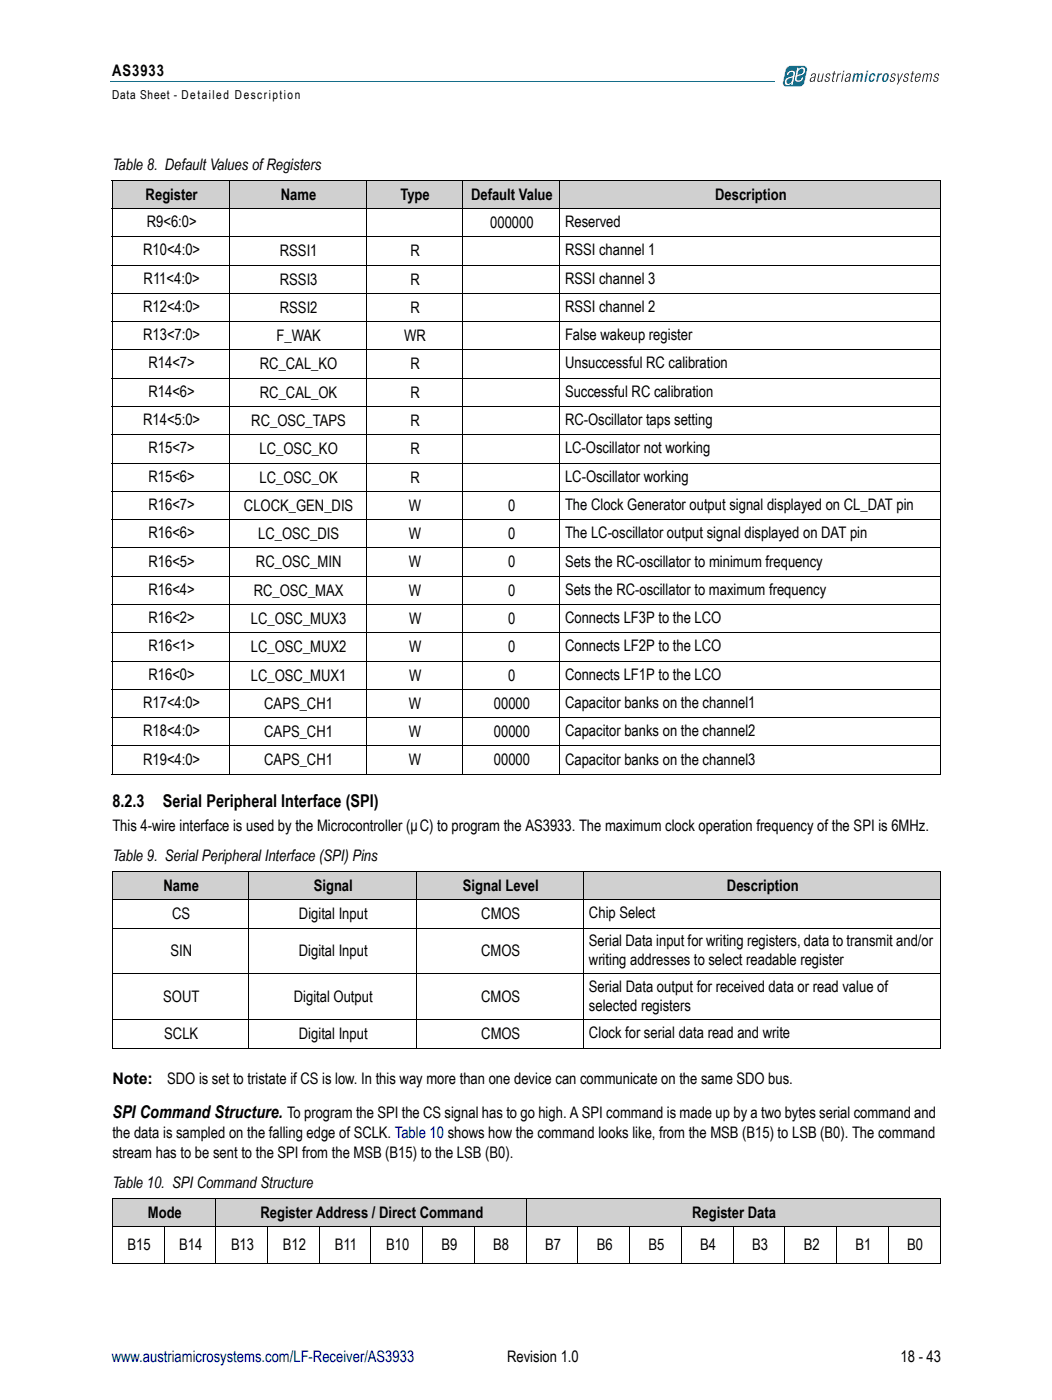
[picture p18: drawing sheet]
<svg xmlns="http://www.w3.org/2000/svg" width="210mm" height="279mm" viewBox="0 0 210 279" stroke-linecap="round" stroke-linejoin="round" font-family="sans-serif">
<defs><g id="words">
<g font-size="3.5">
<text x="22.4" y="161.1">8.2.3</text>
<text x="32.5" y="161.1">Serial Peripheral Interface (SPI)</text>
<text x="22.4" y="223.2">SPI Command Structure. To program the SPI the CS signal has to go high. A SPI command is made up by a two bytes serial command and</text>
</g>
<g font-size="3.2">
<text x="22.4" y="15.2">AS3933</text>
<text x="22.4" y="33.9">Table 8. Default Values of Registers</text>
<text x="29.1" y="39.9">Register</text>
<text x="56" y="39.9">Name</text>
<text x="79.9" y="39.9">Type</text>
<text x="94" y="39.9">Default Value</text>
<text x="142.7" y="39.9">Description</text>
<text x="29.3" y="45.3">R9&lt;6:0&gt;</text>
<text x="97.8" y="45.5">000000</text>
<text x="112.7" y="45.3">Reserved</text>
<text x="28.6" y="51">R10&lt;4:0&gt;</text>
<text x="55.8" y="51.1">RSSI1</text>
<text x="81.9" y="51.1">R</text>
<text x="112.7" y="51">RSSI channel 1</text>
<text x="28.7" y="56.6">R11&lt;4:0&gt;</text>
<text x="55.8" y="56.8">RSSI3</text>
<text x="81.9" y="56.8">R</text>
<text x="112.7" y="56.6">RSSI channel 3</text>
<text x="28.6" y="62.3">R12&lt;4:0&gt;</text>
<text x="55.8" y="62.4">RSSI2</text>
<text x="81.9" y="62.4">R</text>
<text x="112.7" y="62.3">RSSI channel 2</text>
<text x="28.6" y="67.9">R13&lt;7:0&gt;</text>
<text x="55.2" y="68.1">F_WAK</text>
<text x="80.7" y="68.1">WR</text>
<text x="112.7" y="67.9">False wakeup register</text>
<text x="29.6" y="73.5">R14&lt;7&gt;</text>
<text x="51.9" y="73.7">RC_CAL_KO</text>
<text x="81.9" y="73.7">R</text>
<text x="112.7" y="73.5">Unsuccessful RC calibration</text>
<text x="29.6" y="79.2">R14&lt;6&gt;</text>
<text x="51.9" y="79.4">RC_CAL_OK</text>
<text x="81.9" y="79.4">R</text>
<text x="112.7" y="79.2">Successful RC calibration</text>
<text x="28.6" y="84.8">R14&lt;5:0&gt;</text>
<text x="50.1" y="85">RC_OSC_TAPS</text>
<text x="81.9" y="85">R</text>
<text x="112.7" y="84.8">RC-Oscillator taps setting</text>
<text x="29.6" y="90.5">R15&lt;7&gt;</text>
<text x="51.8" y="90.7">LC_OSC_KO</text>
<text x="81.9" y="90.7">R</text>
<text x="112.7" y="90.5">LC-Oscillator not working</text>
<text x="29.6" y="96.1">R15&lt;6&gt;</text>
<text x="29.6" y="101.8">R16&lt;7&gt;</text>
<text x="48.7" y="101.9">CLOCK_GEN_DIS</text>
<text x="51.8" y="96.3">LC_OSC_OK</text>
<text x="81.6" y="101.9">W</text>
<text x="81.9" y="96.3">R</text>
<text x="101.4" y="101.9">0</text>
<text x="112.7" y="96.1">LC-Oscillator working</text>
<text x="112.7" y="101.8">The Clock Generator output signal displayed on CL_DAT pin</text>
<text x="29.6" y="107.4">R16&lt;6&gt;</text>
<text x="51.5" y="107.6">LC_OSC_DIS</text>
<text x="81.6" y="107.6">W</text>
<text x="101.4" y="107.6">0</text>
<text x="112.7" y="107.4">The LC-oscillator output signal displayed on DAT pin</text>
<text x="29.6" y="113.1">R16&lt;5&gt;</text>
<text x="51.1" y="113.2">RC_OSC_MIN</text>
<text x="81.6" y="113.2">W</text>
<text x="101.4" y="113.2">0</text>
<text x="112.7" y="113.1">Sets the RC-oscillator to minimum frequency</text>
<text x="29.6" y="118.7">R16&lt;4&gt;</text>
<text x="50.6" y="118.9">RC_OSC_MAX</text>
<text x="81.6" y="118.9">W</text>
<text x="101.4" y="118.9">0</text>
<text x="112.7" y="118.7">Sets the RC-oscillator to maximum frequency</text>
<text x="29.6" y="124.3">R16&lt;2&gt;</text>
<text x="50.1" y="124.5">LC_OSC_MUX3</text>
<text x="81.6" y="124.5">W</text>
<text x="101.4" y="124.5">0</text>
<text x="112.7" y="124.3">Connects LF3P to the LCO</text>
<text x="29.6" y="130">R16&lt;1&gt;</text>
<text x="50.1" y="130.2">LC_OSC_MUX2</text>
<text x="81.6" y="130.2">W</text>
<text x="101.4" y="130.2">0</text>
<text x="112.7" y="130">Connects LF2P to the LCO</text>
<text x="29.6" y="135.6">R16&lt;0&gt;</text>
<text x="50.1" y="135.8">LC_OSC_MUX1</text>
<text x="81.6" y="135.8">W</text>
<text x="101.4" y="135.8">0</text>
<text x="112.7" y="135.6">Connects LF1P to the LCO</text>
<text x="28.6" y="141.3">R17&lt;4:0&gt;</text>
<text x="52.7" y="141.5">CAPS_CH1</text>
<text x="81.6" y="141.5">W</text>
<text x="98.5" y="141.5">00000</text>
<text x="112.7" y="141.3">Capacitor banks on the channel1</text>
<text x="28.6" y="146.9">R18&lt;4:0&gt;</text>
<text x="52.7" y="147.1">CAPS_CH1</text>
<text x="81.6" y="147.1">W</text>
<text x="98.5" y="147.1">00000</text>
<text x="112.7" y="146.9">Capacitor banks on the channel2</text>
<text x="28.6" y="152.6">R19&lt;4:0&gt;</text>
<text x="52.7" y="152.7">CAPS_CH1</text>
<text x="81.6" y="152.7">W</text>
<text x="98.5" y="152.7">00000</text>
<text x="112.7" y="152.6">Capacitor banks on the channel3</text>
<text x="22.4" y="165.8">This 4-wire interface is used by the Microcontroller (µC) to program the AS3933. The maximum clock operation frequency of the SPI is 6MHz.</text>
<text x="22.4" y="171.8">Table 9. Serial Peripheral Interface (SPI) Pins</text>
<text x="32.6" y="177.8">Name</text>
<text x="62.6" y="177.8">Signal</text>
<text x="92.4" y="177.8">Signal Level</text>
<text x="145.1" y="177.8">Description</text>
<text x="34.4" y="183.4">CS</text>
<text x="59.7" y="183.4">Digital Input</text>
<text x="96" y="183.4">CMOS</text>
<text x="117.5" y="183.3">Chip Select</text>
<text x="34" y="190.8">SIN</text>
<text x="59.6" y="190.8">Digital Input</text>
<text x="96" y="190.8">CMOS</text>
<text x="117.5" y="188.7">Serial Data input for writing registers, data to transmit and/or</text>
<text x="117.5" y="192.6">writing addresses to select readable register</text>
<text x="117.5" y="197.9">Serial Data output for received data or read value of</text>
<text x="32.6" y="200">SOUT</text>
<text x="58.6" y="200">Digital Output</text>
<text x="96" y="200">CMOS</text>
<text x="117.5" y="201.8">selected registers</text>
<text x="32.8" y="207.4">SCLK</text>
<text x="59.6" y="207.4">Digital Input</text>
<text x="96" y="207.4">CMOS</text>
<text x="117.5" y="207.2">Clock for serial data read and write</text>
<text x="22.4" y="216.2">Note:</text>
<text x="33.4" y="216.2">SDO is set to tristate if CS is low. In this way more than one device can communicate on the same SDO bus.</text>
<text x="22.4" y="227.2">the data is sampled on the falling edge of SCLK. Table 10 shows how the command looks like, from the MSB (B15) to LSB (B0). The command</text>
<text x="22.4" y="231.1">stream has to be sent to the SPI from the MSB (B15) to the LSB (B0).</text>
<text x="22.4" y="237.1">Table 10. SPI Command Structure</text>
<text x="29.5" y="243.1">Mode</text>
<text x="52" y="243.1">Register Address / Direct Command</text>
<text x="138.1" y="243.1">Register Data</text>
<text x="25.4" y="249.5">B15</text>
<text x="35.8" y="249.5">B14</text>
<text x="46.1" y="249.5">B13</text>
<text x="56.4" y="249.5">B12</text>
<text x="66.8" y="249.5">B11</text>
<text x="77" y="249.5">B10</text>
<text x="88.1" y="249.5">B9</text>
<text x="98.4" y="249.5">B8</text>
<text x="108.8" y="249.5">B7</text>
<text x="119.1" y="249.5">B6</text>
<text x="129.4" y="249.5">B5</text>
<text x="139.7" y="249.5">B4</text>
<text x="150" y="249.5">B3</text>
<text x="160.4" y="249.5">B2</text>
<text x="170.7" y="249.5">B1</text>
<text x="181" y="249.5">B0</text>
<text x="101.2" y="271.9">Revision 1.0</text>
<text x="179.7" y="271.9">18 - 43</text>
</g>
<text font-size="3.2" fill="#000096" x="22.3" y="271.9">www.austriamicrosystems.com/LF-Receiver/AS3933</text>
<text font-size="2.5" x="22.4" y="19.8">Data Sheet - Detailed Description</text>
</g></defs>
<path d="M22.1 16.2h132.5" fill="none" stroke="#006d8e" stroke-width=".2"/>
<path d="M157.1 13.4l.7-.3h2.5l.5 .1 .3 .6-.6 2.6a1.14 1.14 0 0 1-1 .9h-2.6l-.6-.2-.1-.7 .5-2.4z" fill="#006d8e"/>
<g fill="#fff">
<path d="M157.1 13.4l.7-.2h2.5a.66 .66 0 0 1 .7 .8l-.5 2.4a1.08 1.08 0 0 1-1 .9h-2.6a.66 .66 0 0 1-.7-.9l.6-2.4zM157.1 13.3l-.4 .7-.6 2.4 .2 .7 .6 .3h2.6a1.19 1.19 0 0 0 1.1-.9l.5-2.7-.3-.6-.5-.1h-2.5z"/>
<path d="M157.3 14.3a.85 .85 0 0 1 1.3 .2l-.4 2.4h-.3l.1-.4a.71 .71 0 0 1-1.1 .4 .71 .71 0 0 1-.1-1.2l1.1-.4a.46 .46 0 0 0 .4-.6 .46 .46 0 0 0-.6-.3l-.4 .6h-.4zM157.1 15.9l-.2 .6 .1 .2a.75 .75 0 0 0 1.1-.8l.1-.5z"/>
<path d="M159.1 13.5h.3l-.1 .4a.71 .71 0 0 1 1.1-.3 .71 .71 0 0 1 0 1.1l-1.1 .5a.46 .46 0 0 0-.3 .5 .46 .46 0 0 0 .6 .3l.4-.6h.3a.92 .92 0 0 1-.7 .9 .92 .92 0 0 1-1-.4zM159.5 13.9l-.4 1.2 .3-.2a.75 .75 0 0 0 .8-.3 .75 .75 0 0 0 0-.8l-.2-.1z"/>
</g>
<g fill="#1a171b">
<path d="M163.3 14.7h.2l-.2 1.5a.45 .45 0 0 0 .6-.4l.3-1.1h.2l-.4 1.6h-.2l.1-.2-.2 .1a.44 .44 0 0 1-.6 0z"/>
<path d="M164.9 14.8a.52 .52 0 0 1 .8 0v.3h-.2v-.2l-.2-.1-.4 .3v.1l.6 .4a.56 .56 0 0 1-.2 .7 .56 .56 0 0 1-.8-.2l.1-.3h.1a.32 .32 0 0 0 .2 .4 .32 .32 0 0 0 .4-.2 .32 .32 0 0 0-.1-.4l-.5-.3z"/>
<path d="M166.4 14.2h.2l-.1 .5h.3l-.1 .1h-.2l-.3 1.2v.1l.3 .1-.2 .1-.3-.1 .3-1.4h-.3l.1-.1h.2z"/>
<path d="M167.1 14.7h.2v.2l.5-.3v.2l-.5 .2-.3 1.3h-.2z"/>
<path d="M168.3 14.1h.2l-.1 .3h-.2zM168.2 14.7h.2l-.4 1.6h-.2z"/>
</g>
<g fill="#006d8e">
<path d="M170.4 14.7h.3l-.1 .1 .5-.2 .3 .3 .2-.2a.43 .43 0 0 1 .6 .1l-.3 1.5h-.3l.3-1.3-.2-.1-.3 .3-.3 1.1h-.3l.3-1.3-.2-.1-.3 .3-.3 1.1h-.3z"/>
<path d="M173.6 14.9a.56 .56 0 0 1 .6-.3 .56 .56 0 0 1 .5 .4l-.1 .2h-.3v-.3h-.2a.96 .96 0 0 0-.4 1.1l.3 .1 .2-.4h.3a.6 .6 0 0 1-.5 .6 .6 .6 0 0 1-.7-.5z"/>
<path d="M175.2 14.7h.3l-.1 .2 .3-.3h.3l-.1 .4-.4 .1-.4 1.2h-.3z"/>
<path d="M172.9 14.1h.4l-.1 .3h-.4zM172.8 14.7h.3l-.3 1.6h-.4z"/>
<path d="M176.6 14.9l-.1 .3a.64 .64 0 0 0 0 .9 .92 .92 0 0 0 .5-1.2zM176.3 14.9a.56 .56 0 0 1 .6-.3 .56 .56 0 0 1 .4 .5 .85 .85 0 0 1-.3 1 .85 .85 0 0 1-1 0v-.6z"/>
</g>
<g fill="#1a171b">
<path d="M177.9 14.8a.52 .52 0 0 1 .8 0v.3h-.2v-.2l-.2-.1-.4 .3v.1l.6 .4a.56 .56 0 0 1-.2 .7 .56 .56 0 0 1-.8-.2l.1-.3h.2a.32 .32 0 0 0 .1 .4 .32 .32 0 0 0 .5-.2 .32 .32 0 0 0-.2-.4l-.5-.3z"/>
<path d="M179.1 14.7h.2v1.4l.7-1.4h.2l-1.1 2.2h-.2l.3-.6z"/>
<path d="M180.5 14.8a.52 .52 0 0 1 .8 0v.3h-.2l.1-.2-.2-.1-.4 .3v.1l.6 .4a.56 .56 0 0 1-.3 .7 .56 .56 0 0 1-.7-.2v-.3h.2a.32 .32 0 0 0 .2 .4 .32 .32 0 0 0 .4-.2 .32 .32 0 0 0-.1-.4l-.5-.3z"/>
<path d="M182.1 14.2h.2l-.1 .5h.3l-.1 .1h-.3l-.2 1.2v.1l.2 .1-.1 .1-.3-.1 .2-1.4h-.2v-.1h.3z"/>
<path d="M184.3 14.7h.2l-.1 .2a.4 .4 0 0 1 .4-.3 .4 .4 0 0 1 .4 .3l.1-.1a.41 .41 0 0 1 .7 0l-.3 1.5h-.2l.2-1.5a.43 .43 0 0 0-.6 .4l-.2 1.1h-.2l.2-1.5a.42 .42 0 0 0-.5 .4l-.3 1.1h-.2z"/>
<path d="M186.5 14.8a.52 .52 0 0 1 .9 0l-.1 .3h-.1v-.2l-.2-.1-.4 .3v.1l.6 .4a.56 .56 0 0 1-.2 .7 .56 .56 0 0 1-.8-.2v-.3h.2a.32 .32 0 0 0 .2 .4 .32 .32 0 0 0 .4-.2 .32 .32 0 0 0-.1-.4l-.5-.3z"/>
<path d="M183.1 14.8l-.3 .6h.7l-.1-.6zM182.9 14.9a.47 .47 0 0 1 .5-.3 .47 .47 0 0 1 .3 .5v.4h-.9l-.1 .5 .3 .2 .4-.4h.2a.54 .54 0 0 1-.5 .5 .54 .54 0 0 1-.6-.4z"/>
<path d="M161.8 15.7v.3l.2 .2a.7 .7 0 0 0 .5-.8zM161.9 14.9a.54 .54 0 0 1 .9-.1l-.3 1.5h-.2l.1-.2a.44 .44 0 0 1-.7 .1 .44 .44 0 0 1 .1-.7l.7-.2v-.5a.39 .39 0 0 0-.5 .4h-.2z"/>
<path d="M168.8 15.7v.3l.2 .2a.7 .7 0 0 0 .5-.8zM168.9 14.9a.54 .54 0 0 1 .9-.1l-.3 1.5h-.2l.1-.2a.44 .44 0 0 1-.7 .1 .44 .44 0 0 1 .1-.7l.7-.2v-.5a.39 .39 0 0 0-.5 .4h-.2z"/>
</g>
<g fill="#d0d0d0">
<path d="M22.4 173.9h27.2v5.7h-27.2z"/>
<path d="M49.6 173.9h33.5v5.7h-33.5z"/>
<path d="M83.1 173.9h33.4v5.7h-33.4z"/>
<path d="M116.5 173.9h71.1v5.7h-71.1z"/>
<path d="M22.4 239.2h20.7v5.6h-20.7z"/>
<path d="M43.1 239.2h61.9v5.6h-61.9z"/>
<path d="M105 239.2h82.6v5.6h-82.6z"/>
<path d="M22.4 36h23.4v5.6h-23.4z"/>
<path d="M45.8 36h27.2v5.6h-27.2z"/>
<path d="M73 36h19.2v5.6h-19.2z"/>
<path d="M92.2 36h19.5v5.6h-19.5z"/>
<path d="M111.7 36h75.9v5.6h-75.9z"/>
</g>
<g fill="none" stroke="#000" stroke-width=".2">
<path d="M22.3 36h165.4M22.4 36.1v118.3M45.8 35.9v118.7M73 35.9v118.7M92.2 35.9v118.7M111.7 35.9v118.7M187.6 36.1v118.3M22.3 41.6h165.4M22.3 47.3h165.4M22.3 52.9h165.4M22.3 58.6h165.4M22.3 64.2h165.4"/>
<path d="M22.3 69.8h165.4M22.3 75.5h165.4M22.3 81.1h165.4M22.3 86.8h165.4M22.3 92.4h165.4M22.3 98.1h165.4M22.3 103.7h165.4M22.3 109.4h165.4M22.3 115h165.4M22.3 120.6h165.4M22.3 126.3h165.4M22.3 131.9h165.4"/>
<path d="M22.3 137.6h165.4M22.3 143.2h165.4M22.3 148.9h165.4M22.3 154.5h165.4M22.3 173.9h165.4M22.3 179.6h165.4M22.4 174v35.1M49.6 173.8v35.5M83.1 173.8v35.5M116.5 173.8v35.5M187.6 174v35.1M22.3 185.2h165.4"/>
<path d="M22.3 194.4h165.4M22.3 203.5h165.4M22.3 209.2h165.4M22.3 239.2h165.4M22.4 239.3v12.7M43.1 239.1v13.1M105 239.1v13.1M187.6 239.3v12.7M22.3 244.8h165.4M22.3 252.1h165.4M32.7 244.7v7.5M53.4 244.7v7.5"/>
<path d="M63.7 244.7v7.5M74 244.7v7.5M84.3 244.7v7.5M94.7 244.7v7.5M115.3 244.7v7.5M125.6 244.7v7.5M136 244.7v7.5M146.3 244.7v7.5M156.6 244.7v7.5M166.9 244.7v7.5M177.3 244.7v7.5"/>
</g>
<use href="#words"/>
</svg>
